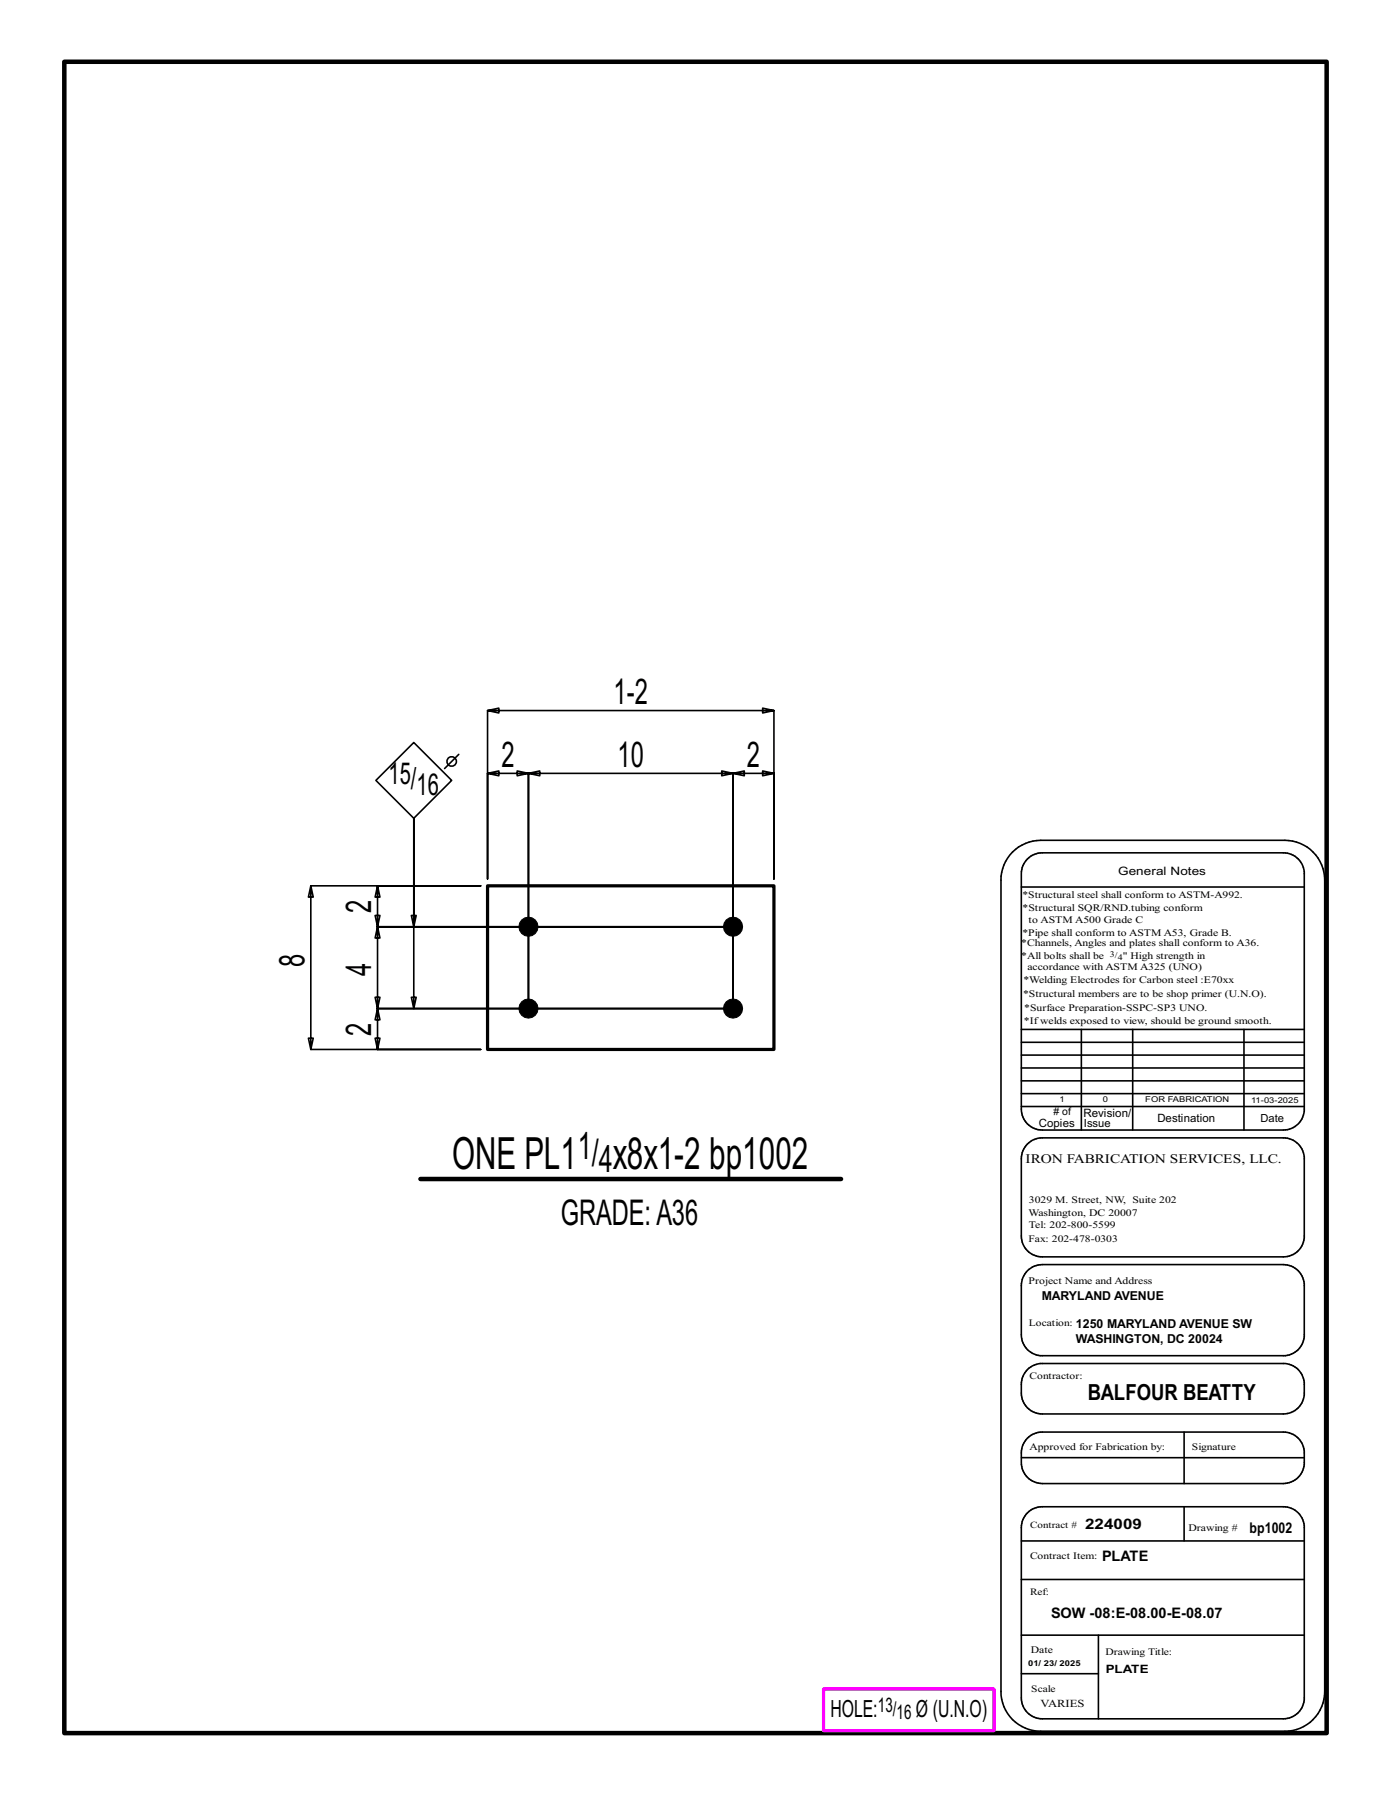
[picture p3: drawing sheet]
<svg xmlns="http://www.w3.org/2000/svg" width="216mm" height="279mm" viewBox="0 0 216 279" stroke-linecap="round" stroke-linejoin="round" font-family="sans-serif">
<defs><g id="words">
<g font-size="6.9">
<text x="70.2" y="181.5">ONE PL1</text>
<text x="95.1" y="181.5">x8x1-2 bp1002</text>
</g>
<g font-size="5.9">
<text x="89.7" y="179.9">1/</text>
<text x="92.9" y="182">4</text>
</g>
<g font-size="5.5">
<text x="95.2" y="109.3">1-2</text>
<text x="77.8" y="119.1">2</text>
<text x="95.8" y="119.1">10</text>
<text x="115.9" y="119.1">2</text>
<text x="57.6" y="141.7" transform="rotate(-90 57.6 141.7)">2</text>
<text x="47.3" y="150.1" transform="rotate(-90 47.3 150.1)">8</text>
<text x="57.6" y="151.5" transform="rotate(-90 57.6 151.5)">4</text>
<text x="57.6" y="160.7" transform="rotate(-90 57.6 160.7)">2</text>
<text x="87" y="190.2">GRADE:A36</text>
</g>
<g font-size="4.7">
<text x="60.3" y="121.7">15/</text>
<text x="64.7" y="123.3">16</text>
</g>
<g font-size="3.7">
<text x="128.9" y="266.6">HOLE:</text>
<text x="142.2" y="266.6">Ø (U.N.O)</text>
</g>
<text font-size="3.4" x="168.8" y="217.4">BALFOUR BEATTY</text>
<g font-size="3.1">
<text x="136.3" y="265.8">13/</text>
<text x="139.2" y="266.9">16</text>
</g>
<g font-size="2.3">
<text x="168.4" y="237.3">224009</text>
<text x="193.9" y="238">bp1002</text>
<text x="171" y="242.3">PLATE</text>
<text x="163.1" y="251.2">SOW -08:E-08.00-E-08.07</text>
</g>
<text font-size="2" x="159.2" y="180.5">IRON FABRICATION SERVICES, LLC.</text>
<g font-size="1.9">
<text x="161.7" y="201.8">MARYLAND AVENUE</text>
<text x="167" y="208.5">WASHINGTON, DC 20024</text>
<text x="167" y="206.1">1250 MARYLAND AVENUE SW</text>
</g>
<g font-size="1.8">
<text x="173.6" y="135.8">General Notes</text>
<text x="168.2" y="173.3">Revision/</text>
<text x="161.2" y="174.9">Copies</text>
<text x="179.6" y="174.2">Destination</text>
<text x="171.6" y="259.7">PLATE</text>
</g>
<g font-size="1.7">
<text x="168.2" y="174.9">Issue</text>
<text x="195.7" y="174.2">Date</text>
<text x="161.5" y="265">VARIES</text>
</g>
<g font-size="1.6">
<text x="158.7" y="141.5">*Structural SQR/RND.tubing conform</text>
<text x="159.7" y="143.3">to ASTM A500 Grade C</text>
<text x="158.5" y="146.9">*Channels, Angles and plates shall conform to A36.</text>
<text x="158.5" y="148.8">*All bolts shall be</text>
<text x="158.7" y="145.2">*Pipe shall conform to ASTM A53, Grade B.</text>
<text x="174.3" y="148.8">&quot; High strength in</text>
<text x="158.8" y="154.8">*Structural members are to be shop primer (U.N.O).</text>
<text x="158.9" y="152.7">*Welding Electrodes for Carbon steel :E70xx</text>
<text x="159.5" y="150.6">accordance with ASTM A325 (UNO)</text>
<text x="158.9" y="158.9">*Ifwelds exposed to view, should be ground smooth.</text>
<text x="159" y="157">*Surface Preparation-SSPC-SP3 UNO.</text>
<text x="163.5" y="173.1"># of</text>
<text x="159.7" y="188.7">Washington, DC 20007</text>
<text x="159.7" y="190.6">Tel: 202-800-5599</text>
<text x="159.7" y="186.8">3029 M. Street, NW, Suite 202</text>
<text x="159.7" y="199.3">Project Name and Address</text>
<text x="159.8" y="225.1">Approved for Fabrication by:</text>
<text x="184.5" y="237.6">Drawing #</text>
<text x="160" y="256.6">Date</text>
</g>
<g font-size="1.5">
<text x="158.7" y="139.4">*Structural steel shall conform to ASTM-A992.</text>
<text x="159.7" y="192.7">Fax: 202-478-0303</text>
<text x="159.7" y="205.8">Location:</text>
<text x="159.8" y="214">Contractor:</text>
<text x="185" y="225.1">Signature</text>
<text x="159.9" y="237.1">Contract #</text>
<text x="159.9" y="241.9">Contract Item:</text>
<text x="159.9" y="247.6">Ref:</text>
<text x="171.6" y="256.9">Drawing Title:</text>
<text x="160.1" y="262.7">Scale</text>
</g>
<g font-size="1.3">
<text x="172.3" y="148.5">3/</text>
<text x="173.5" y="149">4</text>
</g>
<g font-size="1.2">
<text x="164.5" y="171.1">1</text>
<text x="171.2" y="171.1">0</text>
<text x="177.8" y="171.1">FOR FABRICATION</text>
<text x="194.2" y="171.2">11-03-2025</text>
<text x="159.6" y="258.7">01/ 23/ 2025</text>
</g>
</g></defs>
<g fill="none" stroke="#000" stroke-width=".25">
<path d="M64.2 115.3l5.9 5.8-5.9 5.9-5.9-5.9zM71.2 117.1l-2.2 2.2M75.7 110.3l1.7 .4v-.8l-1.7 .4h44.4l-1.7 .4v-.8l1.7 .4v26.1v-16.4l-1.7-.3v.7l1.7-.4h-6.3l1.7-.3v.7l-1.7-.4v36.5v-36.5l-1.8-.3v.7l1.8-.4h-31.8l1.8-.3v.7l-1.8-.4v36.5v-36.5l-1.7-.3v.7l1.7-.4h-6.3l1.7-.3v.7l-1.7-.4v16.4zM48.2 137.5l.4 1.7h-.7l.3-1.7h26.4h-16l-.4 1.7h.8l-.4-1.7v6.3l-.4-1.7h.8l-.4 1.7h55.2h-55.2l-.4 1.8h.8l-.4-1.8v12.7l-.4-1.7h.8l-.4 1.7h55.2h-55.2l-.4 1.8h.8l-.4-1.8v6.4l-.4-1.8h.8l-.4 1.8h16h-26.4l.4-1.8h-.7l.3 1.8zM157.2 132.3a6.3 6.3 0 0 1 4.3-1.9h37.9a6.2 6.2 0 0 1 6.2 6.2v126a6.2 6.2 0 0 1-6.2 6.1h-37.9a6.1 6.1 0 0 1-6.1-6.1v-126a6.1 6.1 0 0 1 1.8-4.3zM158.5 137.7h43.9M159.5 133.3a3.3 3.3 0 0 1 2.3-.9h37.4a3.3 3.3 0 0 1 3.2 2.9v37.2a3.2 3.2 0 0 1-3.2 2.9h-37.4a3.2 3.2 0 0 1-3.3-3.2v-36.6a3.2 3.2 0 0 1 1-2.3zM64.2 143.8l.4-1.7h-.8l.4 1.7v-16.8v29.5l-.4-1.7h.8l-.4 1.7M158.5 159.8h43.9M167.8 159.8v15.6M175.8 159.8v15.6M193.1 159.8v15.6"/>
<path d="M158.5 165.8h43.9M158.5 167.8h43.9M158.5 163.8h43.9M158.5 161.8h43.9M158.5 171.8h43.9M158.5 169.8h43.9M159.5 177.6a3.3 3.3 0 0 1 2.3-1h37.4a3.3 3.3 0 0 1 3.2 3v12.6a3.3 3.3 0 0 1-3.2 2.9h-37.4a3.2 3.2 0 0 1-3.3-3.2v-12a3.2 3.2 0 0 1 1-2.3zM159.5 197.2l1-.7 1.3-.2h37.4a3.3 3.3 0 0 1 3.2 2.9v8.3a3.2 3.2 0 0 1-2.9 2.9h-38.1a3.3 3.3 0 0 1-2.9-3.2v-8l.3-.9zM159.5 212.6l.7-.6 1.2-.4h37.8a3.2 3.2 0 0 1 3.2 3v2a3.3 3.3 0 0 1-3.2 2.9h-37.4a3.2 3.2 0 0 1-3.3-3.3v-1.3a3.3 3.3 0 0 1 1-2.3zM158.5 239.2h43.9M158.5 226.3h43.9M159.5 234.8a3.3 3.3 0 0 1 2.3-.9h37.4a3.3 3.3 0 0 1 3.2 2.9v27.1a3.3 3.3 0 0 1-3.2 2.9h-37.4a3.2 3.2 0 0 1-3.3-3.2v-26.5a3.2 3.2 0 0 1 1-2.3z"/>
<path d="M159.5 223.2a3.3 3.3 0 0 1 2.3-.9h37.4a3.3 3.3 0 0 1 3.2 2.9v2.1a3.3 3.3 0 0 1-3.2 3h-37.4a3.3 3.3 0 0 1-3.3-3.3v-1.5a3.2 3.2 0 0 1 1-2.3zM183.8 222.3v8M183.8 233.9v5.3M158.5 245.2h43.9M158.5 259.8h12M158.5 253.8h43.9M170.5 253.8v13"/>
<circle cx="70.1" cy="118.2" r=".74"/>
</g>
<path d="M10 9.6h195.9v259.4h-195.9zM65.3 183h65.2" fill="none" stroke="#000" stroke-width=".7"/>
<path d="M127.8 262.2h26.5v6.4h-26.5z" fill="none" stroke="#f0f" stroke-width=".5"/>
<g fill="#000" stroke="#000" stroke-width=".16">
<circle cx="82" cy="156.5" r="1.49"/>
<circle cx="82" cy="143.8" r="1.49"/>
<circle cx="113.8" cy="156.5" r="1.49"/>
<circle cx="113.8" cy="143.8" r="1.49"/>
</g>
<path d="M75.7 137.5h44.4v25.4h-44.4z" fill="none" stroke="#000" stroke-width=".5"/>
<use href="#words"/>
</svg>
